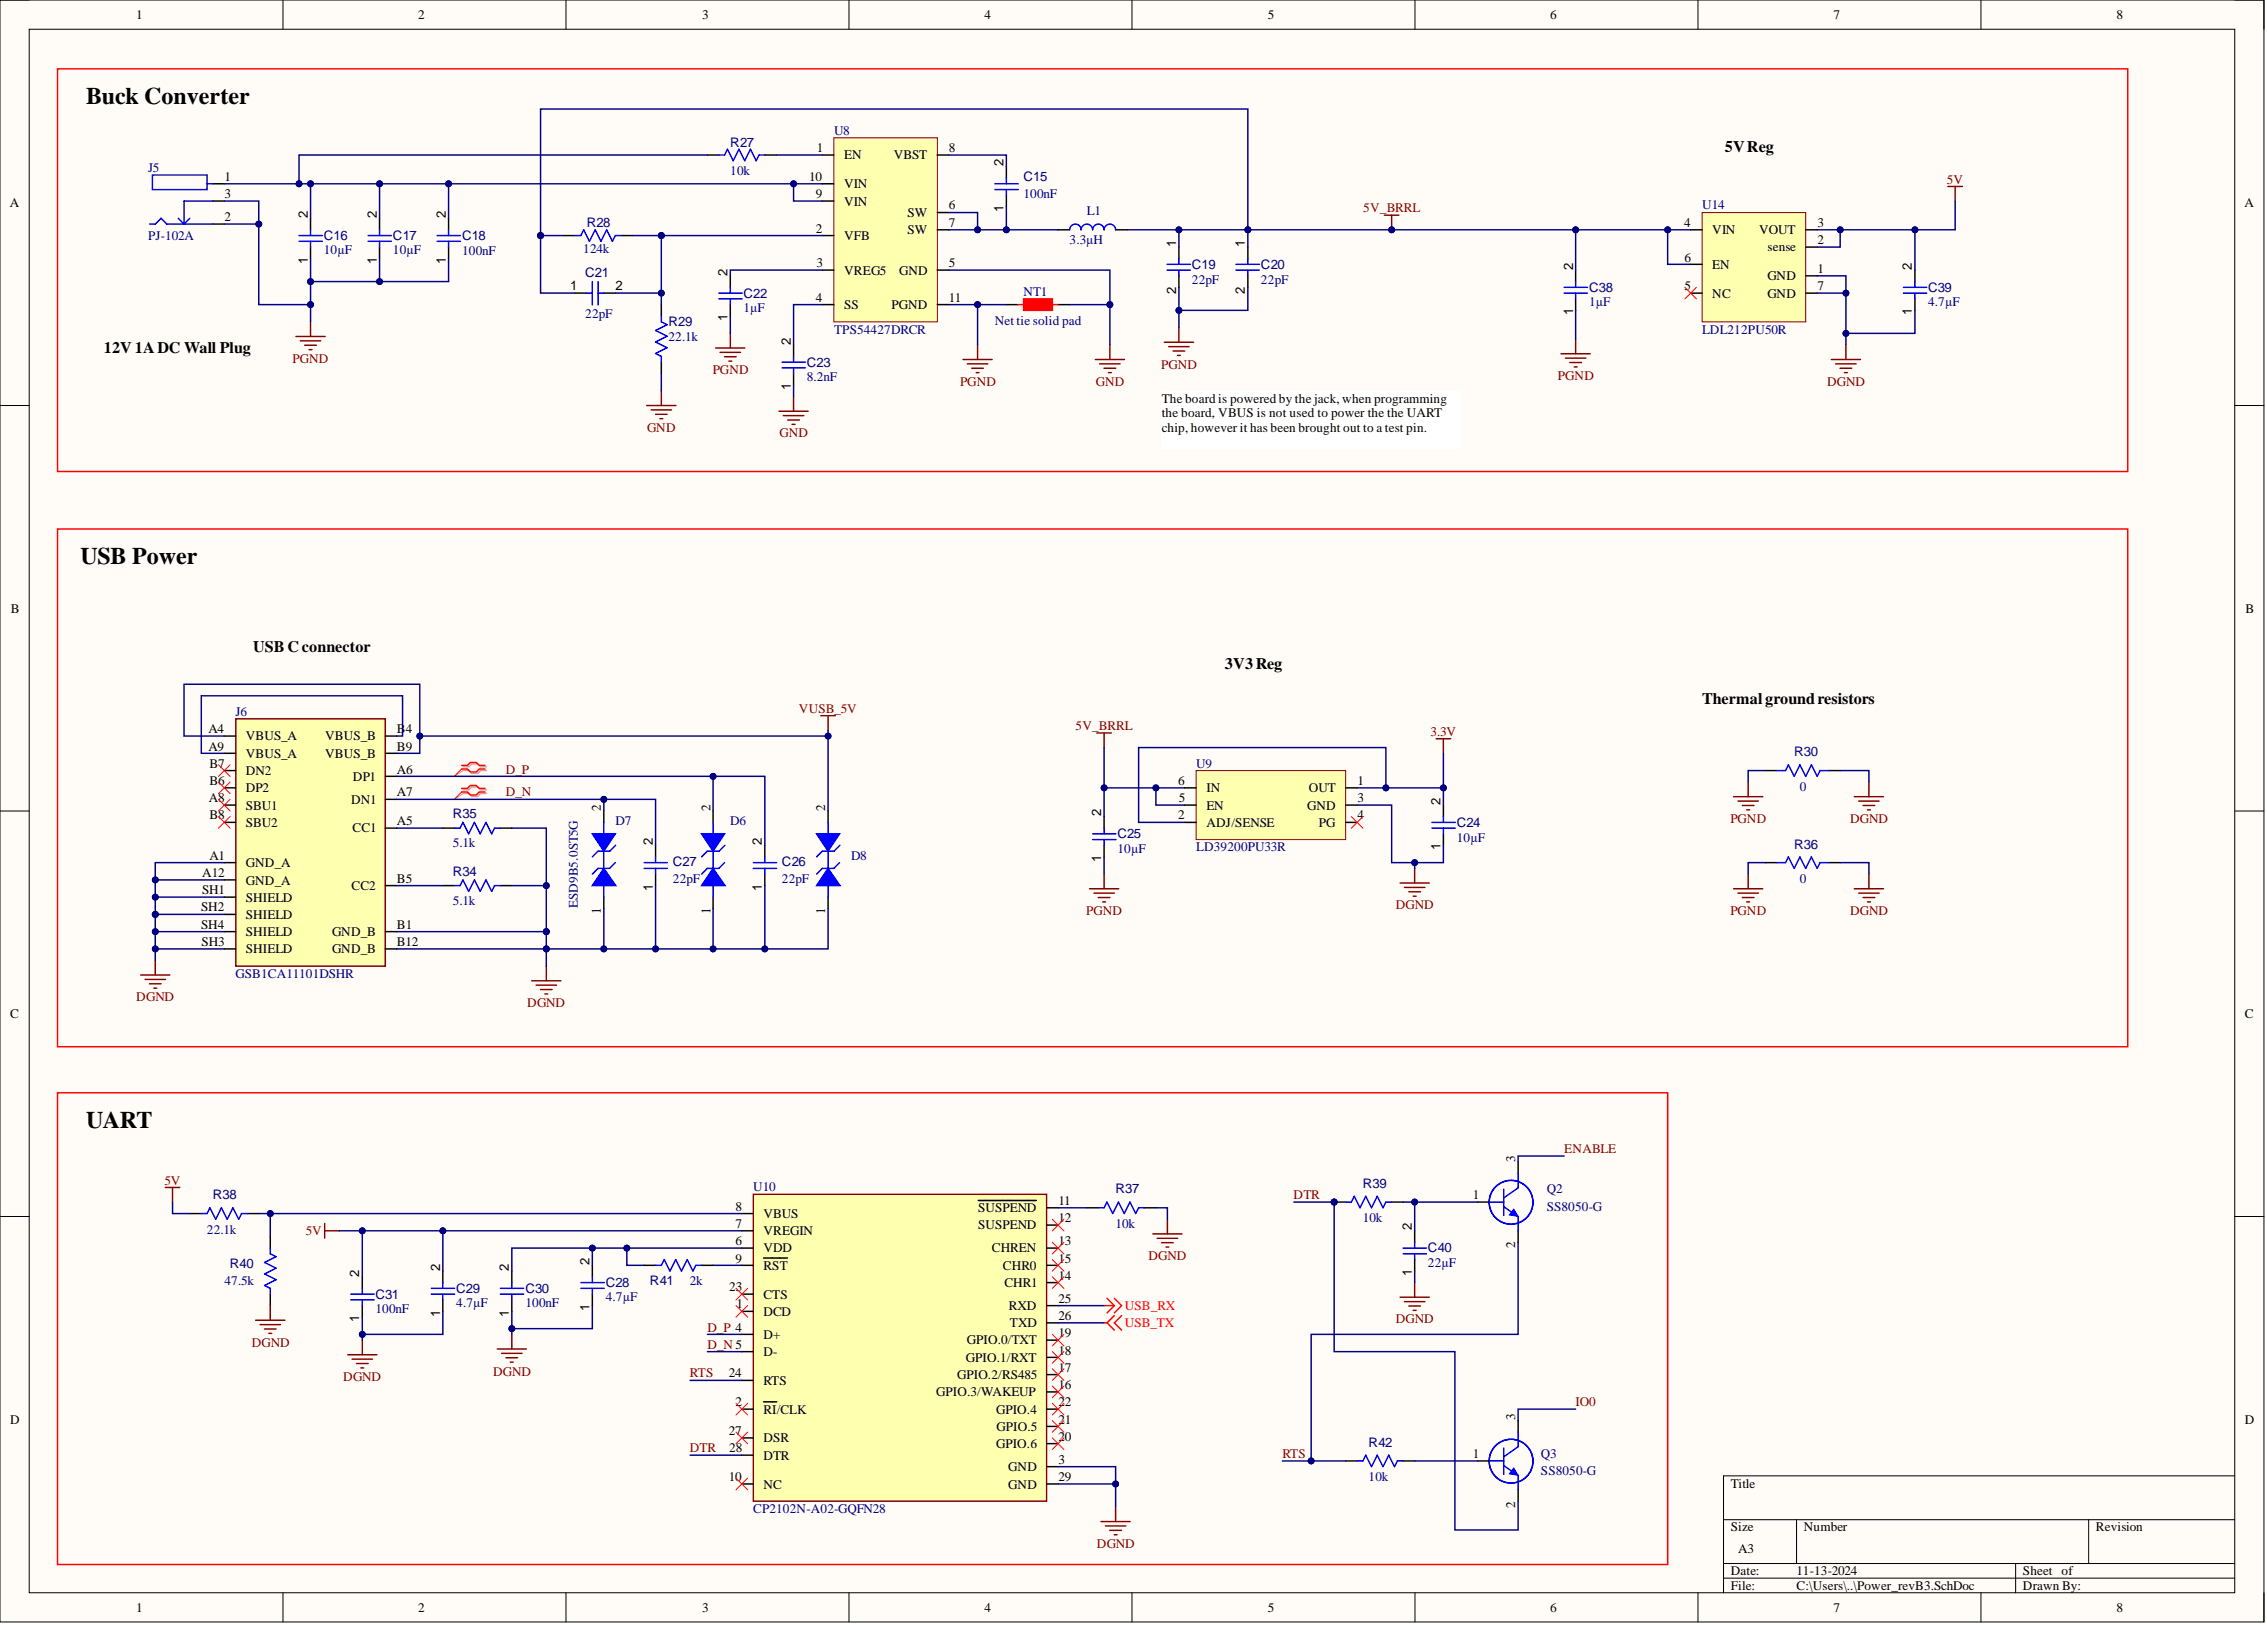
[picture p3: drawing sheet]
<svg xmlns="http://www.w3.org/2000/svg" width="393mm" height="282mm" viewBox="0 0 393 282" stroke-linecap="round" stroke-linejoin="round" font-family="sans-serif">
<defs><g id="words">
<g font-size="4.1">
<text x="15" y="18">Buck Converter</text>
<text x="13.9" y="97.8">USB Power</text>
<text x="15" y="195.7">UART</text>
</g>
<g font-size="2.8">
<text x="299.3" y="26.3">5VReg</text>
<text x="18" y="61.3">12V 1ADC Wall Plug</text>
<text x="43.9" y="113.1">USB C connector</text>
<text x="212.5" y="116.1">3V3Reg</text>
<text x="295.3" y="122.1">Thermalgroundresistors</text>
</g>
<g font-size="2.3">
<text x="23.7" y="3.3">1</text>
<text x="72.6" y="3.3">2</text>
<text x="121.8" y="3.3">3</text>
<text x="170.8" y="3.3">4</text>
<text x="220" y="3.3">5</text>
<text x="269" y="3.3">6</text>
<text x="318.1" y="3.3">7</text>
<text x="367.2" y="3.3">8</text>
<text x="141.8" y="26.4">1</text>
<text x="146.5" y="27.6">EN</text>
<text x="155.1" y="27.6">VBST</text>
<text x="164.6" y="26.4">8</text>
<text x="174.1" y="28.8" transform="rotate(-90 174.1 28.8)">2</text>
<text x="1.7" y="35.9">A</text>
<text x="38.9" y="31.4">1</text>
<text x="38.9" y="34.4">3</text>
<text x="140.4" y="31.4">10</text>
<text x="141.6" y="34.4">9</text>
<text x="146.5" y="35.7">VIN</text>
<text x="146.5" y="32.6">VIN</text>
<text x="389.4" y="35.9">A</text>
<text x="38.9" y="38.4">2</text>
<text x="53.4" y="37.9" transform="rotate(-90 53.4 37.9)">2</text>
<text x="65.4" y="37.9" transform="rotate(-90 65.4 37.9)">2</text>
<text x="77.4" y="37.9" transform="rotate(-90 77.4 37.9)">2</text>
<text x="141.6" y="40.4">2</text>
<text x="146.5" y="41.7">VFB</text>
<text x="157.5" y="37.6">SW</text>
<text x="157.5" y="40.6">SW</text>
<text x="164.6" y="36.3">6</text>
<text x="164.6" y="39.4">7</text>
<text x="174.1" y="36.8" transform="rotate(-90 174.1 36.8)">1</text>
<text x="292.2" y="39.4">4</text>
<text x="297.1" y="40.6">VIN</text>
<text x="305.2" y="40.6">VOUT</text>
<text x="315.4" y="39.4">3</text>
<text x="53.4" y="45.7" transform="rotate(-90 53.4 45.7)">1</text>
<text x="65.4" y="45.7" transform="rotate(-90 65.4 45.7)">1</text>
<text x="77.4" y="45.7" transform="rotate(-90 77.4 45.7)">1</text>
<text x="126.2" y="47.8" transform="rotate(-90 126.2 47.8)">2</text>
<text x="141.7" y="46.4">3</text>
<text x="146.5" y="47.7">VREG5</text>
<text x="156" y="47.7">GND</text>
<text x="164.6" y="46.4">5</text>
<text x="204.1" y="42.8" transform="rotate(-90 204.1 42.8)">1</text>
<text x="216" y="42.8" transform="rotate(-90 216 42.8)">1</text>
<text x="272.9" y="46.8" transform="rotate(-90 272.9 46.8)">2</text>
<text x="292.3" y="45.4">6</text>
<text x="297.1" y="46.6">EN</text>
<text x="306.7" y="43.6">sense</text>
<text x="315.4" y="42.3">2</text>
<text x="315.4" y="47.3">1</text>
<text x="331.7" y="46.8" transform="rotate(-90 331.7 46.8)">2</text>
<text x="98.9" y="50.4">1</text>
<text x="106.8" y="50.4">2</text>
<text x="141.6" y="52.3">4</text>
<text x="146.5" y="53.6">SS</text>
<text x="154.7" y="53.6">PGND</text>
<text x="164.6" y="52.3">11</text>
<text x="204.1" y="51" transform="rotate(-90 204.1 51)">2</text>
<text x="216" y="51" transform="rotate(-90 216 51)">2</text>
<text x="292.3" y="50.4">5</text>
<text x="297.1" y="51.6">NC</text>
<text x="306.7" y="48.6">GND</text>
<text x="306.7" y="51.6">GND</text>
<text x="315.4" y="50.4">7</text>
<text x="126.2" y="55.7" transform="rotate(-90 126.2 55.7)">1</text>
<text x="137.2" y="59.8" transform="rotate(-90 137.2 59.8)">2</text>
<text x="272.9" y="54.7" transform="rotate(-90 272.9 54.7)">1</text>
<text x="331.7" y="54.7" transform="rotate(-90 331.7 54.7)">1</text>
<text x="137.2" y="67.7" transform="rotate(-90 137.2 67.7)">1</text>
<text x="201.6" y="69.9">The board is powered by the jack, when programming</text>
<text x="201.6" y="72.4">t</text>
<text x="201.6" y="74.9">chip, however it has been brought out to a test pin.</text>
<text x="202.2" y="72.4">he board, VBUS is not used to power the the UART</text>
<text x="1.9" y="106.3">B</text>
<text x="389.6" y="106.3">B</text>
<text x="36.2" y="127.2">A4</text>
<text x="36.2" y="130.2">A9</text>
<text x="42.7" y="128.4">VBUS_A</text>
<text x="42.7" y="131.5">VBUS_A</text>
<text x="56.4" y="128.4">VBUS_B</text>
<text x="56.4" y="131.5">VBUS_B</text>
<text x="68.8" y="127.2">B4</text>
<text x="68.8" y="130.2">B9</text>
<text x="36.3" y="133.2">B7</text>
<text x="36.3" y="136.2">B6</text>
<text x="42.7" y="134.4">DN2</text>
<text x="42.7" y="137.5">DP2</text>
<text x="61.2" y="135.4">DP1</text>
<text x="68.8" y="134.2">A6</text>
<text x="204.4" y="136.2">6</text>
<text x="209.3" y="137.5">IN</text>
<text x="227.1" y="137.5">OUT</text>
<text x="235.5" y="136.2">1</text>
<text x="36.2" y="139.2">A8</text>
<text x="36.3" y="142.1">B8</text>
<text x="42.7" y="140.4">SBU1</text>
<text x="42.7" y="143.4">SBU2</text>
<text x="60.9" y="139.4">DN1</text>
<text x="68.8" y="143.1">A5</text>
<text x="68.8" y="138.1">A7</text>
<text x="104.2" y="140.6" transform="rotate(-90 104.2 140.6)">2</text>
<text x="123.3" y="140.6" transform="rotate(-90 123.3 140.6)">2</text>
<text x="143.2" y="140.6" transform="rotate(-90 143.2 140.6)">2</text>
<text x="191.1" y="141.6" transform="rotate(-90 191.1 141.6)">2</text>
<text x="204.4" y="142.1">2</text>
<text x="204.5" y="139.2">5</text>
<text x="209.3" y="143.4">ADJ/SENSE</text>
<text x="209.3" y="140.4">EN</text>
<text x="226.8" y="140.4">GND</text>
<text x="228.8" y="143.4">PG</text>
<text x="235.5" y="139.2">3</text>
<text x="235.5" y="142.1">4</text>
<text x="250" y="139.6" transform="rotate(-90 250 139.6)">2</text>
<text x="36.3" y="149.1">A1</text>
<text x="61.2" y="144.4">CC1</text>
<text x="113.3" y="146.6" transform="rotate(-90 113.3 146.6)">2</text>
<text x="132.2" y="146.6" transform="rotate(-90 132.2 146.6)">2</text>
<text x="191.1" y="149.5" transform="rotate(-90 191.1 149.5)">1</text>
<text x="250" y="147.5" transform="rotate(-90 250 147.5)">1</text>
<text x="35.1" y="152.2">A12</text>
<text x="35.1" y="155.1">SH1</text>
<text x="42.7" y="150.4">GND_A</text>
<text x="42.7" y="153.4">GND_A</text>
<text x="61" y="154.4">CC2</text>
<text x="68.8" y="153.1">B5</text>
<text x="113.3" y="154.5" transform="rotate(-90 113.3 154.5)">1</text>
<text x="132.2" y="154.5" transform="rotate(-90 132.2 154.5)">1</text>
<text x="34.9" y="158.1">SH2</text>
<text x="34.9" y="161.1">SH4</text>
<text x="42.7" y="156.4">SHIELD</text>
<text x="42.7" y="159.3">SHIELD</text>
<text x="68.8" y="161.1">B1</text>
<text x="104.2" y="158.5" transform="rotate(-90 104.2 158.5)">1</text>
<text x="123.3" y="158.5" transform="rotate(-90 123.3 158.5)">1</text>
<text x="143.2" y="158.5" transform="rotate(-90 143.2 158.5)">1</text>
<text x="35" y="164.1">SH3</text>
<text x="42.7" y="165.3">SHIELD</text>
<text x="42.7" y="162.4">SHIELD</text>
<text x="57.6" y="162.4">GND_B</text>
<text x="57.6" y="165.3">GND_B</text>
<text x="68.8" y="164.1">B12</text>
<text x="1.8" y="176.6">C</text>
<text x="389.5" y="176.6">C</text>
<text x="262.9" y="201.5" transform="rotate(-90 262.9 201.5)">3</text>
<text x="183.7" y="209">11</text>
<text x="255.5" y="208">1</text>
<text x="127.6" y="216">6</text>
<text x="127.6" y="210">8</text>
<text x="127.6" y="213">7</text>
<text x="132.5" y="211.3">VBUS</text>
<text x="132.5" y="214.3">VREGIN</text>
<text x="169.7" y="210.3">SUSPEND</text>
<text x="169.7" y="213.2">SUSPEND</text>
<text x="183.7" y="216">13</text>
<text x="183.7" y="212">12</text>
<text x="245" y="213.4" transform="rotate(-90 245 213.4)">2</text>
<text x="62.3" y="221.4" transform="rotate(-90 62.3 221.4)">2</text>
<text x="76.4" y="220.4" transform="rotate(-90 76.4 220.4)">2</text>
<text x="88.3" y="220.4" transform="rotate(-90 88.3 220.4)">2</text>
<text x="102.3" y="219.4" transform="rotate(-90 102.3 219.4)">2</text>
<text x="127.6" y="219">9</text>
<text x="132.5" y="217.2">VDD</text>
<text x="132.5" y="220.3">RST</text>
<text x="172.1" y="217.2">CHREN</text>
<text x="174" y="220.3">CHR0</text>
<text x="183.7" y="219">15</text>
<text x="183.7" y="222">14</text>
<text x="245" y="221.4" transform="rotate(-90 245 221.4)">1</text>
<text x="262.9" y="216.5" transform="rotate(-90 262.9 216.5)">2</text>
<text x="102.3" y="227.4" transform="rotate(-90 102.3 227.4)">1</text>
<text x="126.5" y="224">23</text>
<text x="127.8" y="226.9">1</text>
<text x="132.5" y="225.2">CTS</text>
<text x="174.3" y="223.2">CHR1</text>
<text x="175" y="227.3">RXD</text>
<text x="183.7" y="226">25</text>
<text x="62.3" y="229.3" transform="rotate(-90 62.3 229.3)">1</text>
<text x="76.4" y="228.4" transform="rotate(-90 76.4 228.4)">1</text>
<text x="88.3" y="228.4" transform="rotate(-90 88.3 228.4)">1</text>
<text x="132.5" y="232.3">D+</text>
<text x="132.5" y="228.2">DCD</text>
<text x="167.8" y="233.2">GPIO.0/TXT</text>
<text x="175.2" y="230.2">TXD</text>
<text x="183.7" y="231.9">19</text>
<text x="183.7" y="229">26</text>
<text x="126.5" y="238.9">24</text>
<text x="132.5" y="235.2">D-</text>
<text x="166.1" y="239.2">GPIO.2/RS485</text>
<text x="167.6" y="236.2">GPIO.1/RXT</text>
<text x="183.7" y="235">18</text>
<text x="183.7" y="237.9">17</text>
<text x="127.6" y="243.9">2</text>
<text x="132.5" y="245.2">RI/CLK</text>
<text x="132.5" y="240.2">RTS</text>
<text x="162.4" y="242.2">GPIO.3/WAKEUP</text>
<text x="172.8" y="245.2">GPIO.4</text>
<text x="183.7" y="241">16</text>
<text x="183.7" y="243.9">22</text>
<text x="1.8" y="247">D</text>
<text x="126.5" y="248.9">27</text>
<text x="126.5" y="251.9">28</text>
<text x="132.5" y="250.2">DSR</text>
<text x="172.8" y="251.2">GPIO.6</text>
<text x="172.9" y="248.2">GPIO.5</text>
<text x="183.7" y="247">21</text>
<text x="183.7" y="249.9">20</text>
<text x="262.9" y="246.4" transform="rotate(-90 262.9 246.4)">3</text>
<text x="389.5" y="247">D</text>
<text x="126.5" y="256.9">10</text>
<text x="132.5" y="253.2">DTR</text>
<text x="175" y="255.2">GND</text>
<text x="183.7" y="253.9">3</text>
<text x="183.7" y="256.9">29</text>
<text x="255.5" y="252.9">1</text>
<text x="132.5" y="258.2">NC</text>
<text x="175" y="258.2">GND</text>
<text x="262.9" y="261.5" transform="rotate(-90 262.9 261.5)">2</text>
<text x="300.3" y="258">Title</text>
<text x="300.3" y="265.6">Size</text>
<text x="301.6" y="269.4">A3</text>
<text x="313" y="265.6">Number</text>
<text x="363.7" y="265.6">Revision</text>
<text x="300.3" y="273.2">Date:</text>
<text x="300.3" y="275.8">File:</text>
<text x="311.7" y="273.2">11-13-2024</text>
<text x="311.7" y="275.8">C:\Users\..\Power_revB3.SchDoc</text>
<text x="351" y="273.2">Sheet of</text>
<text x="351" y="275.8">Drawn By:</text>
<text x="23.7" y="279.6">1</text>
<text x="72.6" y="279.6">2</text>
<text x="121.8" y="279.6">3</text>
<text x="170.8" y="279.6">4</text>
<text x="220" y="279.6">5</text>
<text x="269" y="279.6">6</text>
<text x="318.1" y="279.6">7</text>
<text x="367.2" y="279.6">8</text>
</g>
<g font-size="2.3" fill="#000080">
<text x="144.7" y="23.4">U8</text>
<text x="25.7" y="29.8">J5</text>
<text x="126.7" y="25.4">R27</text>
<text x="126.7" y="30.4">10k</text>
<text x="177.6" y="34.4">100nF</text>
<text x="177.6" y="31.4">C15</text>
<text x="25.7" y="41.7">PJ-102A</text>
<text x="56.2" y="41.6">C16</text>
<text x="68.2" y="41.6">C17</text>
<text x="80.2" y="41.7">C18</text>
<text x="101.8" y="39.4">R28</text>
<text x="188.6" y="37.3">L1</text>
<text x="295.3" y="36.3">U14</text>
<text x="56.2" y="44.1">10µF</text>
<text x="68.2" y="44.1">10µF</text>
<text x="80.2" y="44.2">100nF</text>
<text x="101.2" y="43.9">124k</text>
<text x="185.6" y="42.3">3.3µH</text>
<text x="206.8" y="46.6">C19</text>
<text x="218.8" y="46.6">C20</text>
<text x="101.5" y="48.1">C21</text>
<text x="129" y="51.6">C22</text>
<text x="177.6" y="51.4">NT1</text>
<text x="206.8" y="49.2">22pF</text>
<text x="218.8" y="49.2">22pF</text>
<text x="275.7" y="53.1">1µF</text>
<text x="275.7" y="50.6">C38</text>
<text x="334.5" y="53.1">4.7µF</text>
<text x="334.5" y="50.6">C39</text>
<text x="101.5" y="55.2">22pF</text>
<text x="116" y="59.1">22.1k</text>
<text x="116" y="56.6">R29</text>
<text x="129" y="54.2">1µF</text>
<text x="144.7" y="57.9">TPS54427DRCR</text>
<text x="172.6" y="56.4">Net tie solid pad</text>
<text x="295.3" y="57.9">LDL212PU50R</text>
<text x="140" y="63.6">C23</text>
<text x="140" y="66.2">8.2nF</text>
<text x="40.9" y="124.2">J6</text>
<text x="311.3" y="131.2">R30</text>
<text x="207.6" y="133.2">U9</text>
<text x="312.3" y="137.1">0</text>
<text x="78.6" y="141.9">R35</text>
<text x="106.8" y="143.1">D7</text>
<text x="126.7" y="143.1">D6</text>
<text x="252.8" y="143.5">C24</text>
<text x="78.6" y="146.9">5.1k</text>
<text x="147.7" y="149.1">D8</text>
<text x="193.9" y="147.9">10µF</text>
<text x="193.9" y="145.4">C25</text>
<text x="207.6" y="147.7">LD39200PU33R</text>
<text x="252.8" y="146">10µF</text>
<text x="311.3" y="147.2">R36</text>
<text x="78.6" y="151.9">R34</text>
<text x="116.7" y="153.1">22pF</text>
<text x="116.7" y="150.1">C27</text>
<text x="135.7" y="153.1">22pF</text>
<text x="135.7" y="150.1">C26</text>
<text x="312.3" y="153.1">0</text>
<text x="78.6" y="156.9">5.1k</text>
<text x="100.3" y="157.6" transform="rotate(-90 100.3 157.6)">ESD9B5.0ST5G</text>
<text x="40.9" y="169.7">GSB1CA11101DSHR</text>
<text x="36.9" y="208">R38</text>
<text x="130.7" y="206.7">U10</text>
<text x="193.5" y="207">R37</text>
<text x="236.5" y="206">R39</text>
<text x="268.4" y="207">Q2</text>
<text x="35.9" y="214">22.1k</text>
<text x="193.5" y="213">10k</text>
<text x="236.5" y="212">10k</text>
<text x="268.4" y="210">SS8050-G</text>
<text x="39.9" y="220">R40</text>
<text x="247.8" y="219.8">22µF</text>
<text x="247.8" y="217.2">C40</text>
<text x="38.9" y="223">47.5k</text>
<text x="65.1" y="227.8">100nF</text>
<text x="65.1" y="225.2">C31</text>
<text x="79.2" y="226.8">4.7µF</text>
<text x="79.2" y="224.2">C29</text>
<text x="91.2" y="226.8">100nF</text>
<text x="91.2" y="224.2">C30</text>
<text x="105.1" y="225.8">4.7µF</text>
<text x="105.1" y="223.3">C28</text>
<text x="112.8" y="223">R41</text>
<text x="119.7" y="223">2k</text>
<text x="237.5" y="250.9">R42</text>
<text x="237.5" y="256.9">10k</text>
<text x="267.4" y="252.9">Q3</text>
<text x="267.4" y="255.9">SS8050-G</text>
<text x="130.7" y="262.4">CP2102N-A02-GQFN28</text>
</g>
<g font-size="2.3" fill="#800000">
<text x="337.8" y="31.9">5V</text>
<text x="236.5" y="36.8">5V_BRRL</text>
<text x="50.8" y="62.9">PGND</text>
<text x="123.7" y="64.9">PGND</text>
<text x="201.5" y="64">PGND</text>
<text x="270.3" y="65.9">PGND</text>
<text x="166.6" y="66.9">PGND</text>
<text x="190.2" y="66.9">GND</text>
<text x="317" y="66.9">DGND</text>
<text x="112.3" y="74.9">GND</text>
<text x="135.2" y="75.9">GND</text>
<text x="138.6" y="123.6">VUSB_5V</text>
<text x="186.6" y="126.7">5V_BRRL</text>
<text x="248.2" y="127.7">3.3V</text>
<text x="87.8" y="134.2">D_P</text>
<text x="87.8" y="138.1">D_N</text>
<text x="300.2" y="142.8">PGND</text>
<text x="321" y="142.8">DGND</text>
<text x="188.5" y="158.8">PGND</text>
<text x="242.2" y="157.7">DGND</text>
<text x="300.2" y="158.8">PGND</text>
<text x="321" y="158.8">DGND</text>
<text x="23.7" y="173.7">DGND</text>
<text x="91.5" y="174.7">DGND</text>
<text x="271.4" y="200">ENABLE</text>
<text x="28.6" y="205.5">5V</text>
<text x="224.5" y="208">DTR</text>
<text x="53.1" y="214.3">5V</text>
<text x="199.3" y="218.6">DGND</text>
<text x="43.7" y="233.6">DGND</text>
<text x="122.7" y="231">D_P 4</text>
<text x="122.7" y="233.9">D_N 5</text>
<text x="242.2" y="229.6">DGND</text>
<text x="59.6" y="239.5">DGND</text>
<text x="85.6" y="238.6">DGND</text>
<text x="119.7" y="238.9">RTS</text>
<text x="273.4" y="243.9">IO0</text>
<text x="119.7" y="251.9">DTR</text>
<text x="222.5" y="252.9">RTS</text>
<text x="190.3" y="268.5">DGND</text>
</g>
<g font-size="2.3" fill="#f00">
<text x="195.1" y="227.3">USB_RX</text>
<text x="195.1" y="230.2">USB_TX</text>
</g>
</g></defs>
<path d="M0 0h392.8v281.3h-392.8z" fill-rule="evenodd" fill="#fffcf8"/>
<path d="M0 0h392.8v281.3h-392.8z" fill="none" stroke="#000" stroke-width=".17"/>
<path d="M5.1 5.1h382.6v271.2h-382.6z" fill-rule="evenodd" fill="#fffcf8"/>
<g fill="none" stroke="#000" stroke-width=".17">
<path d="M0 0h5.1M5.1 5.1h382.6v271.2h-382.6zM49.1 0v5.1M98.2 0v5.1M147.3 0v5.1M196.4 0v5.1M245.5 0v5.1M294.6 0v5.1M343.7 0v5.1M387.7 0h5.1v5.1M0 70.3h5.1M387.7 70.3h5.1"/>
<path d="M0 140.7h5.1M387.7 140.7h5.1M0 211h5.1M387.7 211h5.1M387.7 256h-88.7v20.3M49.1 276.3v5M98.2 276.3v5M147.3 276.3v5M196.4 276.3v5M245.5 276.3v5M294.6 276.3v5M299 263.6h88.7"/>
<path d="M299 271.2h88.7M299 273.7h88.7M311.7 263.6v7.6M343.7 276.3v5M349.7 271.2v5.1M362.4 263.6v7.6M392.8 276.3v5"/>
</g>
<path d="M207.5 133.7h26v11.9h-26z" fill-rule="evenodd" fill="#ffffb0"/>
<path d="M207.5 133.7h26v11.9h-26z" fill="none" stroke="#800000" stroke-width=".17"/>
<path d="M205.5 136.7h2M205.5 139.7h2M233.5 136.7h2M233.5 139.7h2M205.5 142.7h2M233.5 142.7h2" fill="none" stroke="#000" stroke-width=".25"/>
<path d="M249.2 128.1h2.5M250.4 128.1v2.6M189 154.2h5.1M189.8 154.9h3.5M190.6 155.7h2M191.3 156.4h.5M191.6 151.6v2.6M242.9 153.2h5.1M243.7 153.9h3.5M244.4 154.7h2.1M245.2 155.5h.5M245.5 150.6v2.6" fill="none" stroke="#800000" stroke-width=".25"/>
<path d="M234.5 141.6l2 2.1M236.5 141.6l-2 2.1" fill="none" stroke="#f00" stroke-width=".17"/>
<path d="M10 91.8h359.2v89.8h-359.2zM10 189.6h279.4v81.8h-279.4z" fill="none" stroke="#f00" stroke-width=".25"/>
<path d="M130.7 207.2h50.9v53.2h-50.9z" fill-rule="evenodd" fill="#ffffb0"/>
<g fill="none" stroke="#800000" stroke-width=".25">
<path d="M130.7 207.2h50.9v53.2h-50.9zM200 214h5.1M200.8 214.8h3.5M201.5 215.6h2.1M202.3 216.3h.5M202.6 211.5v2.5M44.4 229h5M45.1 229.8h3.6M45.9 230.5h2M46.6 231.3h.5M46.9 226.5v2.5M86.3 234h5"/>
<path d="M87 234.8h3.6M87.8 235.5h2M88.6 236.3h.5M88.8 231.5v2.5M191 263.9h5.1M191.8 264.7h3.5M192.6 265.5h2M193.3 266.2h.5M193.6 261.4v2.5"/>
</g>
<g fill="none" stroke="#000" stroke-width=".25">
<path d="M32.9 210.5h2M42.9 210.5h2M46.9 214.5v2M102.8 219.5v2M128.7 216.5h2M128.7 219.5h2M128.7 210.5h2M128.7 213.5h2M132.5 218.2h4.1M169.7 208.2h10.1M181.6 216.5h2M181.6 219.5h2"/>
<path d="M181.6 209.5h2M181.6 212.5h2M188.6 209.5h2M198.6 209.5h2M46.9 224.5v2M88.8 220.5v2M88.8 225.5v2M102.8 224.5v2M128.7 224.5h2M128.7 231.5h2M128.7 234.5h2M128.7 227.5h2"/>
<path d="M128.7 239.4h2M181.6 222.5h2M181.6 232.5h2M181.6 235.4h2M181.6 238.4h2M181.6 226.5h2M181.6 229.5h2M128.7 244.4h2M128.7 249.4h2M128.7 252.4h2M128.7 257.4h2M132.5 243.2h2.3"/>
<path d="M181.6 241.4h2M181.6 244.4h2M181.6 247.4h2M181.6 250.4h2M181.6 257.4h2M181.6 254.4h2"/>
</g>
<path d="M34.9 210.5h1l.5-1 1 2 1-2 1 2 1-2 1 2 .5-1h1M46.9 216.5v1l1 .5-2 1 2 1-2 1 2 1-2 1 1 .5v1M190.6 209.5h1l.5-1 1 2 1-2 1 2 1-2 1 2 .5-1h1M86.8 223.5h4.1M86.8 224.5h4.1M88.8 222.5v1M88.8 224.5v1M100.8 222.5h4M100.8 223.5h4M102.8 221.5v1M102.8 223.5v1" fill="none" stroke="#00f" stroke-width=".25"/>
<g fill="none" stroke="#f00" stroke-width=".17">
<path d="M182.6 211.5l2 2M182.6 215.5l2 2M182.6 218.5l2 2M184.6 211.5l-2 2M184.6 215.5l-2 2M184.6 218.5l-2 2M182.6 221.5l2 2M182.6 237.4l2 2.1M184.6 221.5l-2 2M184.6 237.4l-2 2.1M127.7 256.4l2 2M127.7 248.4l2 2"/>
<path d="M127.7 243.4l2 2M129.7 256.4l-2 2M129.7 248.4l-2 2M129.7 243.4l-2 2M182.6 243.4l2 2M182.6 240.4l2 2.1M182.6 249.4l2 2M182.6 246.4l2 2M184.6 243.4l-2 2M184.6 240.4l-2 2.1M184.6 249.4l-2 2M184.6 246.4l-2 2"/>
</g>
<path d="M10 11.9h359.2v69.9h-359.2z" fill="none" stroke="#f00" stroke-width=".25"/>
<path d="M144.7 23.9h17.9v31.9h-17.9z" fill-rule="evenodd" fill="#ffffb0"/>
<path d="M144.7 23.9h17.9v31.9h-17.9z" fill="none" stroke="#800000" stroke-width=".17"/>
<g fill="none" stroke="#000" stroke-width=".25">
<path d="M36.9 34.9h2M36.9 31.9h2M36.9 38.9h2M53.9 37.9v2M65.9 37.9v2M77.8 37.9v2M122.7 26.9h2M132.7 26.9h2M142.7 26.9h2M142.7 34.9h2M142.7 31.9h2M162.6 26.9h2"/>
<path d="M162.6 36.9h2M162.6 39.9h2M174.6 28.9v2M174.6 33.9v2M183.6 39.9h2M193.6 39.9h2M53.9 42.9v2M65.9 42.9v2M77.8 42.9v2M97.8 40.9h2M99.8 50.8h2M104.8 50.8h2"/>
<path d="M107.8 40.9h2M114.7 52.8v2M126.7 47.8v2M126.7 52.8v2M137.7 59.8v2M142.7 40.9h2M142.7 46.8h2M142.7 52.8h2M162.6 46.8h2M162.6 52.8h2M204.6 42.9v2M204.6 47.8v2"/>
<path d="M216.5 42.9v2M216.5 47.8v2M114.7 62.8v2M137.7 64.8v2"/>
</g>
<g fill="none" stroke="#00f" stroke-width=".25">
<path d="M25.9 38.9h1l1-1 1 1h8M26.4 30.4h9.5v2.5h-9.5zM30.9 37.9l1 1M32.9 37.9l-1 1M35.9 31.9h1M36.9 34.9h-5v4M53.9 39.9v1M65.9 39.9v1M77.8 39.9v1M124.7 26.9h1l.5-1 1 2 1-2 1 2 1-2 1 2 .5-1h1M172.6 31.9h4.1M172.6 32.9h4.1"/>
<path d="M174.6 30.9v1M174.6 32.9v1M185.6 39.9a.99 .99 0 0 1 1-1 .99 .99 0 0 1 1 1M187.6 39.9a.99 .99 0 0 1 1-1 .99 .99 0 0 1 1 1M189.6 39.9a.99 .99 0 0 1 1-1 .99 .99 0 0 1 1 1M191.6 39.9a.99 .99 0 0 1 1-1 .99 .99 0 0 1 1 1M51.9 40.9h4M51.9 41.9h4M53.9 41.9v1M63.9 40.9h4M63.9 41.9h4M65.9 41.9v1"/>
<path d="M75.8 40.9h4.1M75.8 41.9h4.1M77.8 41.9v1M99.8 40.9h1l.5-1 1 2 1-2 1 2 1-2 1 2 .5-1h1M101.8 50.8h1M102.8 48.8v4.1M103.8 48.8v4.1M103.8 50.8h1M114.7 54.8v1l1 .5-2 1 2 1-2 1 2 1-2 1 1 .5v1M124.7 50.8h4.1M124.7 51.8h4.1M126.7 49.8v1"/>
<path d="M126.7 51.8v1M202.5 46.9h4M202.5 45.9h4M204.6 44.9v1M204.6 46.9v.9M214.5 46.9h4M214.5 45.9h4M216.5 44.9v1M216.5 46.9v.9M135.7 62.8h4.1M135.7 63.8h4.1M137.7 61.8v1"/>
<path d="M137.7 63.8v1M260.9 209.3l2.6 1.8M260.9 206.3v4.5M263.5 206l-2.6 1.8"/>
</g>
<g fill="none" stroke="#800000" stroke-width=".25">
<path d="M51.3 58.4h5.1M52.1 59.1h3.6M52.9 59.9h2M53.9 55.8v2.6M126.7 57.8v2.6M169.6 59.8v2.6M192.6 59.8v2.6M202 59.4h5.1M204.6 56.8v2.6M53.6 60.6h.5M112.2 70.3h5.1M113 71.1h3.5"/>
<path d="M113.7 71.9h2.1M114.5 72.6h.5M114.7 67.8v2.5M124.2 60.4h5M124.9 61.1h3.6M125.7 61.9h2M126.5 62.6h.5M135.2 71.3h5M135.9 72.1h3.6M136.7 72.9h2M137.4 73.6h.5M137.7 68.8v2.5"/>
<path d="M167.1 62.4h5.1M167.8 63.1h3.6M168.6 63.9h2M169.4 64.6h.5M190 62.4h5.1M190.8 63.1h3.5M191.6 63.9h2M192.3 64.6h.5M202.8 60.1h3.5M203.5 60.9h2.1M204.3 61.6h.5M28.7 206h2.5"/>
<path d="M29.9 206v2.5"/>
</g>
<path d="M262.6 209.7l.8 1.3-1.5-.3z" fill="#00f"/>
<path d="M262.6 209.7l.8 1.3-1.5-.3z" fill="none" stroke="#00f" stroke-width=".17"/>
<g fill="none" stroke="#00f" stroke-width=".25">
<path d="M258.4 208.5h2.5M263.4 203.5v2.5M263.4 211v2.5M260.9 254.2l2.6 1.8M260.9 251.2v4.5M263.5 250.9l-2.6 1.8"/>
<circle cx="262.2" cy="208.5" r="3.8"/>
</g>
<path d="M256.4 208.5h2M263.4 201.5v2M263.4 213.5v2" fill="none" stroke="#000" stroke-width=".25"/>
<path d="M262.6 254.6l.8 1.3-1.5-.2z" fill="#00f"/>
<path d="M262.6 254.6l.8 1.3-1.5-.2z" fill="none" stroke="#00f" stroke-width=".17"/>
<g fill="none" stroke="#00f" stroke-width=".25">
<path d="M258.4 253.4h2.5M263.4 248.4v2.5M263.4 255.9v2.5"/>
<circle cx="262.2" cy="253.5" r="3.8"/>
</g>
<path d="M256.4 253.4h2M263.4 246.4v2M263.4 258.4v2" fill="none" stroke="#000" stroke-width=".25"/>
<circle cx="231.5" cy="208.5" r=".51" fill="#000080"/>
<circle cx="231.5" cy="208.5" r=".51" fill="none" stroke="#000080" stroke-width=".17"/>
<path d="M231.5 208.5h2" fill="none" stroke="#000" stroke-width=".25"/>
<circle cx="231.5" cy="208.5" r=".51" fill="#000080"/>
<circle cx="231.5" cy="208.5" r=".51" fill="none" stroke="#000080" stroke-width=".17"/>
<path d="M174.6 52.8h2M241.5 208.5h2M233.5 253.4h2M243.5 253.4h2" fill="none" stroke="#000" stroke-width=".25"/>
<path d="M233.5 208.5h1l.5-1 1 2 1-2 1 2 1-2 1 2 .5-1h1M235.5 253.4h1l.5-1 1 2 1-2 1 2 1-2 1 2 .5-1h1" fill="none" stroke="#00f" stroke-width=".25"/>
<path d="M176.6 52.8h1" fill="none" stroke="#f00" stroke-width=".25"/>
<path d="M177.6 51.8h5v2h-5z" fill-rule="evenodd" fill="#f00"/>
<path d="M177.6 51.8h5v2h-5zM182.6 52.8h1M191.6 226.5h1.7M191.6 229.5h.5M192.1 225.2l1.2 1.3M192.1 229.5l1.2 1.2M193.3 226.5l-1.2 1.2M193.3 225.2l1.3 1.3-1.3 1.2M193.3 228.2l-1.2 1.3M194.6 228.2l-1.3 1.3 1.3 1.2" fill="none" stroke="#f00" stroke-width=".25"/>
<path d="M183.6 52.8h2M306.3 133.7h2M317.3 133.7h2M306.3 149.6h2M317.3 149.6h2M62.9 221.5v2M62.9 226.5v2M76.8 220.5v2M76.8 225.5v2" fill="none" stroke="#000" stroke-width=".25"/>
<path d="M127.7 226.5l2 2M127.7 223.5l2 2M129.7 226.5l-2 2M129.7 223.5l-2 2M182.6 234.4l2 2.1M182.6 231.4l2 2.1M184.6 234.4l-2 2.1M184.6 231.4l-2 2.1" fill="none" stroke="#f00" stroke-width=".17"/>
<g fill="none" stroke="#800000" stroke-width=".25">
<path d="M300.8 138.2h5.1M301.6 139h3.5M302.3 139.7h2M303.3 135.7v2.5M321.7 138.2h5.1M322.5 139h3.5M323.3 139.7h2M324.3 135.7v2.5M300.8 154.2h5.1M301.6 154.9h3.5M302.3 155.7h2M303.1 156.4h.5"/>
<path d="M303.1 140.5h.5M303.3 151.6v2.6M321.7 154.2h5.1M322.5 154.9h3.5M323.3 155.7h2M324 156.4h.5M324 140.5h.5M324.3 151.6v2.6M56.3 212.2v2.6M56.3 213.5h2.6M60.3 235h5.1M61.1 235.8h3.5"/>
<path d="M61.8 236.5h2.1M62.6 237.3h.5M62.9 232.5v2.5"/>
</g>
<path d="M308.3 133.7h1.5l.5-1 1 2 1-2 1 2 1-2 1 2 .5-1h1.5M308.3 149.6h1.5l.5-1 1 2 1-2 1 2 1-2 1 2 .5-1h1.5M60.9 224.5h4M60.9 225.5h4M62.9 223.5v1M62.9 225.5v1M74.8 223.5h4.1M74.8 224.5h4.1M76.8 222.5v1M76.8 224.5v1" fill="none" stroke="#00f" stroke-width=".25"/>
<path d="M201.6 67.8h51.8v10h-51.8z" fill-rule="evenodd" fill="#fff"/>
<path d="M201.6 67.8h51.8v10h-51.8z" fill="none" stroke="#fff" stroke-width=".17"/>
<path d="M295.3 36.9h18v18.9h-18z" fill-rule="evenodd" fill="#ffffb0"/>
<path d="M295.3 36.9h18v18.9h-18z" fill="none" stroke="#800000" stroke-width=".17"/>
<g fill="none" stroke="#000" stroke-width=".25">
<path d="M293.3 39.9h2M313.3 39.9h2M273.4 46.9v1.9M273.4 51.8v2M293.3 45.9h2M293.3 50.8h2M313.3 50.8h2M313.3 42.9h2M313.3 47.8h2M332.3 46.9v1.9M332.3 51.8v2M250.4 139.7v1.9"/>
<path d="M191.6 141.6v2M191.6 146.6v2M250.4 144.6v2M245.5 213.5v2M245.5 218.5v2"/>
</g>
<g fill="none" stroke="#800000" stroke-width=".25">
<path d="M240.2 37.3h2.5M241.5 37.3v2.6M338 32.3h2.5M339.2 32.3v2.6M273.4 58.8v2.6M320.3 59.8v2.6M270.9 61.4h5M271.6 62.1h3.6M272.4 62.9h2M273.1 63.6h.5M317.7 62.4h5.1M318.5 63.1h3.6"/>
<path d="M319.3 63.9h2M320 64.6h.5M242.9 225h5.1M243.7 225.8h3.5M244.4 226.5h2.1M245.2 227.3h.5M245.5 222.5v2.5"/>
</g>
<path d="M292.3 49.8l2.1 2.1M294.4 49.8l-2.1 2.1" fill="none" stroke="#f00" stroke-width=".17"/>
<g fill="none" stroke="#00f" stroke-width=".25">
<path d="M271.4 49.8h4M271.4 50.8h4M273.4 48.8v1M273.4 50.8v1M330.3 49.8h4M330.3 50.8h4M332.3 48.8v1M332.3 50.8v1M189.6 144.6h4M189.6 145.6h4M191.6 143.6v1M191.6 145.6v1"/>
<path d="M248.4 142.7h4.1M248.4 143.6h4.1M250.4 141.6v1.1M250.4 143.6v1M243.5 216.5h4M243.5 217.5h4M245.5 215.5v1M245.5 217.5v1"/>
</g>
<circle cx="241.5" cy="39.9" r=".51" fill="#000080"/>
<circle cx="241.5" cy="39.9" r=".51" fill="none" stroke="#000080" stroke-width=".17"/>
<path d="M190.3 127.1h2.5M191.6 127.1v2.6" fill="none" stroke="#800000" stroke-width=".25"/>
<path d="M40.9 124.7h26v42.9h-26z" fill-rule="evenodd" fill="#ffffb0"/>
<path d="M40.9 124.7h26v42.9h-26zM142.4 124.1h2.5M143.7 124.1v2.6" fill="none" stroke="#800000" stroke-width=".25"/>
<g fill="none" stroke="#000" stroke-width=".25">
<path d="M38.9 127.7h2M38.9 130.7h2M38.9 139.7h2M38.9 133.7h2M38.9 136.7h2M66.9 127.7h1.9M66.9 130.7h1.9M66.9 134.7h1.9M66.9 138.7h1.9M38.9 149.6h2M38.9 152.6h2M38.9 155.6h2"/>
<path d="M38.9 158.6h2M38.9 142.6h2M66.9 143.6h1.9M66.9 153.6h1.9M143.7 140.6v2M143.7 155.6v2M38.9 164.6h2M38.9 161.6h2M66.9 164.6h1.9M66.9 161.6h1.9"/>
</g>
<path d="M143.7 150.6l2.1 3h-4.1z" fill="#00f"/>
<path d="M143.7 150.6l2.1 3h-4.1z" fill="none" stroke="#00f" stroke-width=".25"/>
<path d="M141.7 144.6h4l-2 3z" fill="#00f"/>
<path d="M78.8 153.6h1l.5-1 1 2 1-2 1 2 1-2 1 2 .5-1h1M78.8 143.6h1l.5-1 1 2 1-2 1 2 1-2 1 2 .5-1h1M141.7 144.6h4l-2 3zM143.7 142.6v2M143.7 147.6v3M143.7 153.6v2M145.7 149.6l-1 1h-2l-1 1M145.7 146.6l-1 1h-2l-1 1" fill="none" stroke="#00f" stroke-width=".25"/>
<path d="M24.4 169.1h5.1M25.2 169.9h3.5M25.9 170.6h2.1M26.7 171.4h.5M26.9 166.6v2.5M92.3 170.1h5M93 170.9h3.6M93.8 171.6h2M94.5 172.4h.5M94.8 167.6v2.5" fill="none" stroke="#800000" stroke-width=".25"/>
<path d="M76.8 153.6h2M76.8 143.6h2M86.8 153.6h2M86.8 143.6h2M104.8 140.6v2M104.8 155.6v2" fill="none" stroke="#000" stroke-width=".25"/>
<path d="M37.9 132.6l2 2.1M37.9 135.6l2 2.1M37.9 138.6l2 2.1M39.9 132.6l-2 2.1M39.9 135.6l-2 2.1M39.9 138.6l-2 2.1M37.9 141.6l2 2.1M39.9 141.6l-2 2.1" fill="none" stroke="#f00" stroke-width=".17"/>
<path d="M104.8 150.6l2 3h-4z" fill="#00f"/>
<path d="M104.8 150.6l2 3h-4z" fill="none" stroke="#00f" stroke-width=".25"/>
<path d="M102.8 144.6h4l-2 3z" fill="#00f"/>
<path d="M102.8 144.6h4l-2 3zM104.8 142.6v2M104.8 147.6v3M104.8 153.6v2M106.8 149.6l-1 1h-2l-1 1M106.8 146.6l-1 1h-2l-1 1" fill="none" stroke="#00f" stroke-width=".25"/>
<path d="M123.7 140.6v2M123.7 155.6v2" fill="none" stroke="#000" stroke-width=".25"/>
<path d="M123.7 150.6l2.1 3h-4.1z" fill="#00f"/>
<path d="M123.7 150.6l2.1 3h-4.1z" fill="none" stroke="#00f" stroke-width=".25"/>
<path d="M121.7 144.6h4l-2 3z" fill="#00f"/>
<g fill="none" stroke="#00f" stroke-width=".25">
<path d="M111.8 150.6h4M111.8 149.6h4M113.7 148.6v1M113.7 150.6v1M121.7 144.6h4l-2 3zM123.7 142.6v2M123.7 147.6v3M123.7 153.6v2M125.7 149.6l-1 1h-2l-1 1M125.8 146.6l-1 1h-2.1l-1 1M130.7 150.6h4.1M130.7 149.6h4.1"/>
<path d="M132.7 148.6v1M132.7 150.6v1"/>
</g>
<path d="M113.7 146.6v2M113.7 151.6v2M132.7 146.6v2M132.7 151.6v2" fill="none" stroke="#000" stroke-width=".25"/>
<path d="M80.3 133h1.1l.5-.5h1l.5 .5h1M80.3 133.6h1.1l.5 .6h1l.5-.6h1M80.3 137h1.1l.5-.5h1l.5 .5h1M80.3 137.6h1.1l.5 .5h1l.5-.5h1" fill="none" stroke="#d0a19e" stroke-width=".25"/>
<path d="M80.3 133.6l-1.5 1.1M80.3 137.6l-1.5 1.1" fill="none" stroke="#d0a19e" stroke-width=".17"/>
<path d="M80.1 132.8h1l.5-.5h1l.5 .5h1M80.1 133.4h1l.5 .5h1l.5-.5h1M80.1 136.8h1l.5-.6h1l.5 .6h1M80.1 137.4h1l.5 .5h1l.5-.5h1" fill="none" stroke="#f00" stroke-width=".25"/>
<path d="M80.1 133.4l-1.3 1.3M80.1 137.4l-1.3 1.3" fill="none" stroke="#f00" stroke-width=".17"/>
<path d="M200.6 136.7v3h4.9M191.6 148.6v3" fill="none" stroke="#000080" stroke-width=".25"/>
<circle cx="200.6" cy="136.7" r=".51" fill="#000080"/>
<circle cx="200.6" cy="136.7" r=".51" fill="none" stroke="#000080" stroke-width=".17"/>
<path d="M240.5 136.7v-7h-42.9v13h7.9" fill="none" stroke="#000080" stroke-width=".25"/>
<circle cx="240.5" cy="136.7" r=".51" fill="#000080"/>
<circle cx="240.5" cy="136.7" r=".51" fill="none" stroke="#000080" stroke-width=".17"/>
<path d="M102.8 226.5v4h-14" fill="none" stroke="#000080" stroke-width=".25"/>
<circle cx="88.8" cy="230.5" r=".51" fill="#000080"/>
<circle cx="88.8" cy="230.5" r=".51" fill="none" stroke="#000080" stroke-width=".17"/>
<path d="M29.9 208.5v2h3M123.7 219.5h5M183.6 209.5h5M200.6 209.5h2v2M119.7 239.4h9M122.7 231.5h6M122.7 234.5h6M183.6 226.5h8M119.7 252.4h9M183.6 257.4h10v4" fill="none" stroke="#000080" stroke-width=".25"/>
<circle cx="193.6" cy="257.4" r=".51" fill="#000080"/>
<circle cx="193.6" cy="257.4" r=".51" fill="none" stroke="#000080" stroke-width=".17"/>
<path d="M183.6 254.4h10v3" fill="none" stroke="#000080" stroke-width=".25"/>
<circle cx="193.6" cy="257.4" r=".51" fill="#000080"/>
<circle cx="193.6" cy="257.4" r=".51" fill="none" stroke="#000080" stroke-width=".17"/>
<path d="M102.8 216.5v3" fill="none" stroke="#000080" stroke-width=".25"/>
<circle cx="102.8" cy="216.5" r=".51" fill="#000080"/>
<circle cx="102.8" cy="216.5" r=".51" fill="none" stroke="#000080" stroke-width=".17"/>
<path d="M108.8 216.5v3h3" fill="none" stroke="#000080" stroke-width=".25"/>
<circle cx="108.8" cy="216.5" r=".51" fill="#000080"/>
<circle cx="108.8" cy="216.5" r=".51" fill="none" stroke="#000080" stroke-width=".17"/>
<path d="M128.7 216.5h-39.9v4" fill="none" stroke="#000080" stroke-width=".25"/>
<circle cx="102.8" cy="216.5" r=".51" fill="#000080"/>
<circle cx="102.8" cy="216.5" r=".51" fill="none" stroke="#000080" stroke-width=".17"/>
<circle cx="108.8" cy="216.5" r=".51" fill="#000080"/>
<circle cx="108.8" cy="216.5" r=".51" fill="none" stroke="#000080" stroke-width=".17"/>
<path d="M88.8 227.5v4" fill="none" stroke="#000080" stroke-width=".25"/>
<circle cx="88.8" cy="230.5" r=".51" fill="#000080"/>
<circle cx="88.8" cy="230.5" r=".51" fill="none" stroke="#000080" stroke-width=".17"/>
<path d="M245.5 149.6v1" fill="none" stroke="#000080" stroke-width=".25"/>
<circle cx="245.5" cy="149.6" r=".51" fill="#000080"/>
<circle cx="245.5" cy="149.6" r=".51" fill="none" stroke="#000080" stroke-width=".17"/>
<path d="M250.4 136.7v3" fill="none" stroke="#000080" stroke-width=".25"/>
<circle cx="250.4" cy="136.7" r=".51" fill="#000080"/>
<circle cx="250.4" cy="136.7" r=".51" fill="none" stroke="#000080" stroke-width=".17"/>
<path d="M191.6 136.7v4.9" fill="none" stroke="#000080" stroke-width=".25"/>
<circle cx="191.6" cy="136.7" r=".51" fill="#000080"/>
<circle cx="191.6" cy="136.7" r=".51" fill="none" stroke="#000080" stroke-width=".17"/>
<path d="M53.9 31.9v6" fill="none" stroke="#000080" stroke-width=".25"/>
<circle cx="53.9" cy="31.9" r=".51" fill="#000080"/>
<circle cx="53.9" cy="31.9" r=".51" fill="none" stroke="#000080" stroke-width=".17"/>
<path d="M65.9 31.9v6" fill="none" stroke="#000080" stroke-width=".25"/>
<circle cx="65.9" cy="31.9" r=".51" fill="#000080"/>
<circle cx="65.9" cy="31.9" r=".51" fill="none" stroke="#000080" stroke-width=".17"/>
<path d="M77.8 31.9v6" fill="none" stroke="#000080" stroke-width=".25"/>
<circle cx="77.8" cy="31.9" r=".51" fill="#000080"/>
<circle cx="77.8" cy="31.9" r=".51" fill="none" stroke="#000080" stroke-width=".17"/>
<path d="M134.7 26.9h8M65.9 44.9v3.9h-12" fill="none" stroke="#000080" stroke-width=".25"/>
<circle cx="65.9" cy="48.8" r=".51" fill="#000080"/>
<circle cx="65.9" cy="48.8" r=".51" fill="none" stroke="#000080" stroke-width=".17"/>
<circle cx="53.9" cy="48.8" r=".51" fill="#000080"/>
<circle cx="53.9" cy="48.8" r=".51" fill="none" stroke="#000080" stroke-width=".17"/>
<path d="M77.8 44.9v3.9h-11.9" fill="none" stroke="#000080" stroke-width=".25"/>
<circle cx="65.9" cy="48.8" r=".51" fill="#000080"/>
<circle cx="65.9" cy="48.8" r=".51" fill="none" stroke="#000080" stroke-width=".17"/>
<path d="M137.7 31.9v3h5M126.7 54.8v3" fill="none" stroke="#000080" stroke-width=".25"/>
<circle cx="137.7" cy="31.9" r=".51" fill="#000080"/>
<circle cx="137.7" cy="31.9" r=".51" fill="none" stroke="#000080" stroke-width=".17"/>
<path d="M164.6 36.9h5v3" fill="none" stroke="#000080" stroke-width=".25"/>
<circle cx="169.6" cy="39.9" r=".51" fill="#000080"/>
<circle cx="169.6" cy="39.9" r=".51" fill="none" stroke="#000080" stroke-width=".17"/>
<path d="M195.6 39.9h9v3" fill="none" stroke="#000080" stroke-width=".25"/>
<circle cx="204.5" cy="39.9" r=".51" fill="#000080"/>
<circle cx="204.5" cy="39.9" r=".51" fill="none" stroke="#000080" stroke-width=".17"/>
<path d="M204.6 39.9h11.9v3" fill="none" stroke="#000080" stroke-width=".25"/>
<circle cx="204.5" cy="39.9" r=".51" fill="#000080"/>
<circle cx="204.5" cy="39.9" r=".51" fill="none" stroke="#000080" stroke-width=".17"/>
<circle cx="216.5" cy="39.9" r=".51" fill="#000080"/>
<circle cx="216.5" cy="39.9" r=".51" fill="none" stroke="#000080" stroke-width=".17"/>
<path d="M204.6 49.8v7" fill="none" stroke="#000080" stroke-width=".25"/>
<circle cx="204.5" cy="53.8" r=".51" fill="#000080"/>
<circle cx="204.5" cy="53.8" r=".51" fill="none" stroke="#000080" stroke-width=".17"/>
<path d="M216.5 49.8v4h-11.9" fill="none" stroke="#000080" stroke-width=".25"/>
<circle cx="204.5" cy="53.8" r=".51" fill="#000080"/>
<circle cx="204.5" cy="53.8" r=".51" fill="none" stroke="#000080" stroke-width=".17"/>
<path d="M164.6 26.9h10v2M174.6 35.9v4" fill="none" stroke="#000080" stroke-width=".25"/>
<circle cx="174.6" cy="39.9" r=".51" fill="#000080"/>
<circle cx="174.6" cy="39.9" r=".51" fill="none" stroke="#000080" stroke-width=".17"/>
<path d="M164.6 39.9h19" fill="none" stroke="#000080" stroke-width=".25"/>
<circle cx="169.6" cy="39.9" r=".51" fill="#000080"/>
<circle cx="169.6" cy="39.9" r=".51" fill="none" stroke="#000080" stroke-width=".17"/>
<circle cx="174.6" cy="39.9" r=".51" fill="#000080"/>
<circle cx="174.6" cy="39.9" r=".51" fill="none" stroke="#000080" stroke-width=".17"/>
<path d="M114.7 40.9h28" fill="none" stroke="#000080" stroke-width=".25"/>
<circle cx="114.7" cy="40.9" r=".51" fill="#000080"/>
<circle cx="114.7" cy="40.9" r=".51" fill="none" stroke="#000080" stroke-width=".17"/>
<path d="M109.8 40.9h4.9" fill="none" stroke="#000080" stroke-width=".25"/>
<circle cx="114.7" cy="40.9" r=".51" fill="#000080"/>
<circle cx="114.7" cy="40.9" r=".51" fill="none" stroke="#000080" stroke-width=".17"/>
<path d="M114.7 40.9v9.9" fill="none" stroke="#000080" stroke-width=".25"/>
<circle cx="114.7" cy="50.8" r=".51" fill="#000080"/>
<circle cx="114.7" cy="50.8" r=".51" fill="none" stroke="#000080" stroke-width=".17"/>
<circle cx="114.7" cy="40.9" r=".51" fill="#000080"/>
<circle cx="114.7" cy="40.9" r=".51" fill="none" stroke="#000080" stroke-width=".17"/>
<path d="M106.8 50.8h7.9v2" fill="none" stroke="#000080" stroke-width=".25"/>
<circle cx="114.7" cy="50.8" r=".51" fill="#000080"/>
<circle cx="114.7" cy="50.8" r=".51" fill="none" stroke="#000080" stroke-width=".17"/>
<path d="M93.8 40.9v9.9h6" fill="none" stroke="#000080" stroke-width=".25"/>
<circle cx="93.8" cy="40.9" r=".51" fill="#000080"/>
<circle cx="93.8" cy="40.9" r=".51" fill="none" stroke="#000080" stroke-width=".17"/>
<path d="M93.8 40.9h4" fill="none" stroke="#000080" stroke-width=".25"/>
<circle cx="93.8" cy="40.9" r=".51" fill="#000080"/>
<circle cx="93.8" cy="40.9" r=".51" fill="none" stroke="#000080" stroke-width=".17"/>
<path d="M216.5 39.9v-21h-122.7v22" fill="none" stroke="#000080" stroke-width=".25"/>
<circle cx="93.8" cy="40.9" r=".51" fill="#000080"/>
<circle cx="93.8" cy="40.9" r=".51" fill="none" stroke="#000080" stroke-width=".17"/>
<circle cx="216.5" cy="39.9" r=".51" fill="#000080"/>
<circle cx="216.5" cy="39.9" r=".51" fill="none" stroke="#000080" stroke-width=".17"/>
<path d="M53.9 44.9v10.9M142.7 52.8h-5v7M114.7 64.8v3M137.7 66.8v2" fill="none" stroke="#000080" stroke-width=".25"/>
<circle cx="53.9" cy="48.8" r=".51" fill="#000080"/>
<circle cx="53.9" cy="48.8" r=".51" fill="none" stroke="#000080" stroke-width=".17"/>
<circle cx="53.9" cy="52.8" r=".51" fill="#000080"/>
<circle cx="53.9" cy="52.8" r=".51" fill="none" stroke="#000080" stroke-width=".17"/>
<path d="M38.9 38.9h6v13.9h9" fill="none" stroke="#000080" stroke-width=".25"/>
<circle cx="44.9" cy="38.9" r=".51" fill="#000080"/>
<circle cx="44.9" cy="38.9" r=".51" fill="none" stroke="#000080" stroke-width=".17"/>
<circle cx="53.9" cy="52.8" r=".51" fill="#000080"/>
<circle cx="53.9" cy="52.8" r=".51" fill="none" stroke="#000080" stroke-width=".17"/>
<path d="M164.6 46.9h28v12.9" fill="none" stroke="#000080" stroke-width=".25"/>
<circle cx="192.6" cy="52.8" r=".51" fill="#000080"/>
<circle cx="192.6" cy="52.8" r=".51" fill="none" stroke="#000080" stroke-width=".17"/>
<path d="M38.9 31.9h103.8" fill="none" stroke="#000080" stroke-width=".25"/>
<circle cx="51.9" cy="31.9" r=".51" fill="#000080"/>
<circle cx="51.9" cy="31.9" r=".51" fill="none" stroke="#000080" stroke-width=".17"/>
<circle cx="53.9" cy="31.9" r=".51" fill="#000080"/>
<circle cx="53.9" cy="31.9" r=".51" fill="none" stroke="#000080" stroke-width=".17"/>
<circle cx="65.9" cy="31.9" r=".51" fill="#000080"/>
<circle cx="65.9" cy="31.9" r=".51" fill="none" stroke="#000080" stroke-width=".17"/>
<circle cx="77.8" cy="31.9" r=".51" fill="#000080"/>
<circle cx="77.8" cy="31.9" r=".51" fill="none" stroke="#000080" stroke-width=".17"/>
<circle cx="137.7" cy="31.9" r=".51" fill="#000080"/>
<circle cx="137.7" cy="31.9" r=".51" fill="none" stroke="#000080" stroke-width=".17"/>
<path d="M38.9 34.9h6v4M142.7 46.8h-16v1" fill="none" stroke="#000080" stroke-width=".25"/>
<circle cx="44.9" cy="38.9" r=".51" fill="#000080"/>
<circle cx="44.9" cy="38.9" r=".51" fill="none" stroke="#000080" stroke-width=".17"/>
<path d="M122.7 26.9h-70.8v5" fill="none" stroke="#000080" stroke-width=".25"/>
<circle cx="51.9" cy="31.9" r=".51" fill="#000080"/>
<circle cx="51.9" cy="31.9" r=".51" fill="none" stroke="#000080" stroke-width=".17"/>
<path d="M243.5 208.5h12.9" fill="none" stroke="#000080" stroke-width=".25"/>
<circle cx="245.5" cy="208.5" r=".51" fill="#000080"/>
<circle cx="245.5" cy="208.5" r=".51" fill="none" stroke="#000080" stroke-width=".17"/>
<path d="M224.5 208.5h7M271.4 200.5h-8v1M245.5 253.4h10.9M273.4 244.4h-10v2" fill="none" stroke="#000080" stroke-width=".25"/>
<circle cx="231.5" cy="208.5" r=".51" fill="#000080"/>
<circle cx="231.5" cy="208.5" r=".51" fill="none" stroke="#000080" stroke-width=".17"/>
<path d="M231.5 208.5v26h20.9v30.9h11v-5" fill="none" stroke="#000080" stroke-width=".25"/>
<circle cx="231.5" cy="208.5" r=".51" fill="#000080"/>
<circle cx="231.5" cy="208.5" r=".51" fill="none" stroke="#000080" stroke-width=".17"/>
<path d="M169.6 52.8v7" fill="none" stroke="#000080" stroke-width=".25"/>
<circle cx="169.6" cy="52.8" r=".51" fill="#000080"/>
<circle cx="169.6" cy="52.8" r=".51" fill="none" stroke="#000080" stroke-width=".17"/>
<path d="M164.6 52.8h10" fill="none" stroke="#000080" stroke-width=".25"/>
<circle cx="169.6" cy="52.8" r=".51" fill="#000080"/>
<circle cx="169.6" cy="52.8" r=".51" fill="none" stroke="#000080" stroke-width=".17"/>
<path d="M185.6 52.8h7" fill="none" stroke="#000080" stroke-width=".25"/>
<circle cx="192.6" cy="52.8" r=".51" fill="#000080"/>
<circle cx="192.6" cy="52.8" r=".51" fill="none" stroke="#000080" stroke-width=".17"/>
<path d="M58.9 213.5h69.8" fill="none" stroke="#000080" stroke-width=".25"/>
<circle cx="62.9" cy="213.5" r=".51" fill="#000080"/>
<circle cx="62.9" cy="213.5" r=".51" fill="none" stroke="#000080" stroke-width=".17"/>
<circle cx="76.8" cy="213.5" r=".51" fill="#000080"/>
<circle cx="76.8" cy="213.5" r=".51" fill="none" stroke="#000080" stroke-width=".17"/>
<path d="M306.3 133.7h-3v2M319.3 133.7h5v2M306.3 149.6h-3v2M319.3 149.6h5v2M76.8 227.5v4h-13.9" fill="none" stroke="#000080" stroke-width=".25"/>
<circle cx="62.9" cy="231.5" r=".51" fill="#000080"/>
<circle cx="62.9" cy="231.5" r=".51" fill="none" stroke="#000080" stroke-width=".17"/>
<path d="M62.9 228.5v4" fill="none" stroke="#000080" stroke-width=".25"/>
<circle cx="62.9" cy="231.5" r=".51" fill="#000080"/>
<circle cx="62.9" cy="231.5" r=".51" fill="none" stroke="#000080" stroke-width=".17"/>
<path d="M62.9 213.5v8" fill="none" stroke="#000080" stroke-width=".25"/>
<circle cx="62.9" cy="213.5" r=".51" fill="#000080"/>
<circle cx="62.9" cy="213.5" r=".51" fill="none" stroke="#000080" stroke-width=".17"/>
<path d="M76.8 213.5v7" fill="none" stroke="#000080" stroke-width=".25"/>
<circle cx="76.8" cy="213.5" r=".51" fill="#000080"/>
<circle cx="76.8" cy="213.5" r=".51" fill="none" stroke="#000080" stroke-width=".17"/>
<path d="M46.9 210.5v4" fill="none" stroke="#000080" stroke-width=".25"/>
<circle cx="46.9" cy="210.5" r=".51" fill="#000080"/>
<circle cx="46.9" cy="210.5" r=".51" fill="none" stroke="#000080" stroke-width=".17"/>
<path d="M44.9 210.5h83.8" fill="none" stroke="#000080" stroke-width=".25"/>
<circle cx="46.9" cy="210.5" r=".51" fill="#000080"/>
<circle cx="46.9" cy="210.5" r=".51" fill="none" stroke="#000080" stroke-width=".17"/>
<path d="M339.2 34.9v5h-23.9M183.6 229.5h8" fill="none" stroke="#000080" stroke-width=".25"/>
<circle cx="319.3" cy="39.9" r=".51" fill="#000080"/>
<circle cx="319.3" cy="39.9" r=".51" fill="none" stroke="#000080" stroke-width=".17"/>
<circle cx="332.3" cy="39.9" r=".51" fill="#000080"/>
<circle cx="332.3" cy="39.9" r=".51" fill="none" stroke="#000080" stroke-width=".17"/>
<path d="M216.5 39.9h76.8" fill="none" stroke="#000080" stroke-width=".25"/>
<circle cx="216.5" cy="39.9" r=".51" fill="#000080"/>
<circle cx="216.5" cy="39.9" r=".51" fill="none" stroke="#000080" stroke-width=".17"/>
<circle cx="241.5" cy="39.9" r=".51" fill="#000080"/>
<circle cx="241.5" cy="39.9" r=".51" fill="none" stroke="#000080" stroke-width=".17"/>
<circle cx="273.4" cy="39.9" r=".51" fill="#000080"/>
<circle cx="273.4" cy="39.9" r=".51" fill="none" stroke="#000080" stroke-width=".17"/>
<circle cx="289.4" cy="39.9" r=".51" fill="#000080"/>
<circle cx="289.4" cy="39.9" r=".51" fill="none" stroke="#000080" stroke-width=".17"/>
<path d="M289.4 39.9v6h3.9" fill="none" stroke="#000080" stroke-width=".25"/>
<circle cx="289.4" cy="39.9" r=".51" fill="#000080"/>
<circle cx="289.4" cy="39.9" r=".51" fill="none" stroke="#000080" stroke-width=".17"/>
<path d="M315.3 50.8h5v9" fill="none" stroke="#000080" stroke-width=".25"/>
<circle cx="320.3" cy="50.8" r=".51" fill="#000080"/>
<circle cx="320.3" cy="50.8" r=".51" fill="none" stroke="#000080" stroke-width=".17"/>
<circle cx="320.3" cy="57.8" r=".51" fill="#000080"/>
<circle cx="320.3" cy="57.8" r=".51" fill="none" stroke="#000080" stroke-width=".17"/>
<path d="M315.3 47.8h5v3" fill="none" stroke="#000080" stroke-width=".25"/>
<circle cx="320.3" cy="50.8" r=".51" fill="#000080"/>
<circle cx="320.3" cy="50.8" r=".51" fill="none" stroke="#000080" stroke-width=".17"/>
<path d="M319.3 39.9v3h-4" fill="none" stroke="#000080" stroke-width=".25"/>
<circle cx="319.3" cy="39.9" r=".51" fill="#000080"/>
<circle cx="319.3" cy="39.9" r=".51" fill="none" stroke="#000080" stroke-width=".17"/>
<path d="M273.4 39.9v7" fill="none" stroke="#000080" stroke-width=".25"/>
<circle cx="273.4" cy="39.9" r=".51" fill="#000080"/>
<circle cx="273.4" cy="39.9" r=".51" fill="none" stroke="#000080" stroke-width=".17"/>
<path d="M332.3 39.9v7M273.4 53.8v5" fill="none" stroke="#000080" stroke-width=".25"/>
<circle cx="332.3" cy="39.9" r=".51" fill="#000080"/>
<circle cx="332.3" cy="39.9" r=".51" fill="none" stroke="#000080" stroke-width=".17"/>
<path d="M332.3 53.8v4h-12" fill="none" stroke="#000080" stroke-width=".25"/>
<circle cx="320.3" cy="57.8" r=".51" fill="#000080"/>
<circle cx="320.3" cy="57.8" r=".51" fill="none" stroke="#000080" stroke-width=".17"/>
<path d="M245.5 208.5v5" fill="none" stroke="#000080" stroke-width=".25"/>
<circle cx="245.5" cy="208.5" r=".51" fill="#000080"/>
<circle cx="245.5" cy="208.5" r=".51" fill="none" stroke="#000080" stroke-width=".17"/>
<path d="M245.5 220.5v2M222.5 253.4h5" fill="none" stroke="#000080" stroke-width=".25"/>
<circle cx="227.5" cy="253.4" r=".51" fill="#000080"/>
<circle cx="227.5" cy="253.4" r=".51" fill="none" stroke="#000080" stroke-width=".17"/>
<path d="M263.4 215.5v16h-35.9v21.9h6" fill="none" stroke="#000080" stroke-width=".25"/>
<circle cx="227.5" cy="253.4" r=".51" fill="#000080"/>
<circle cx="227.5" cy="253.4" r=".51" fill="none" stroke="#000080" stroke-width=".17"/>
<path d="M191.6 129.7v7h13.9" fill="none" stroke="#000080" stroke-width=".25"/>
<circle cx="191.6" cy="136.7" r=".51" fill="#000080"/>
<circle cx="191.6" cy="136.7" r=".51" fill="none" stroke="#000080" stroke-width=".17"/>
<circle cx="200.6" cy="136.7" r=".51" fill="#000080"/>
<circle cx="200.6" cy="136.7" r=".51" fill="none" stroke="#000080" stroke-width=".17"/>
<path d="M235.5 139.7h6v9.9h8.9v-3" fill="none" stroke="#000080" stroke-width=".25"/>
<circle cx="245.5" cy="149.6" r=".51" fill="#000080"/>
<circle cx="245.5" cy="149.6" r=".51" fill="none" stroke="#000080" stroke-width=".17"/>
<path d="M250.4 130.7v6h-14.9" fill="none" stroke="#000080" stroke-width=".25"/>
<circle cx="240.5" cy="136.7" r=".51" fill="#000080"/>
<circle cx="240.5" cy="136.7" r=".51" fill="none" stroke="#000080" stroke-width=".17"/>
<circle cx="250.4" cy="136.7" r=".51" fill="#000080"/>
<circle cx="250.4" cy="136.7" r=".51" fill="none" stroke="#000080" stroke-width=".17"/>
<path d="M68.8 153.6h8M88.8 153.6h6v8" fill="none" stroke="#000080" stroke-width=".25"/>
<circle cx="94.8" cy="153.6" r=".51" fill="#000080"/>
<circle cx="94.8" cy="153.6" r=".51" fill="none" stroke="#000080" stroke-width=".17"/>
<circle cx="94.8" cy="161.6" r=".51" fill="#000080"/>
<circle cx="94.8" cy="161.6" r=".51" fill="none" stroke="#000080" stroke-width=".17"/>
<path d="M68.8 143.6h8M88.8 143.6h6v10" fill="none" stroke="#000080" stroke-width=".25"/>
<circle cx="94.8" cy="153.6" r=".51" fill="#000080"/>
<circle cx="94.8" cy="153.6" r=".51" fill="none" stroke="#000080" stroke-width=".17"/>
<path d="M26.9 152.6h12" fill="none" stroke="#000080" stroke-width=".25"/>
<circle cx="26.9" cy="152.6" r=".51" fill="#000080"/>
<circle cx="26.9" cy="152.6" r=".51" fill="none" stroke="#000080" stroke-width=".17"/>
<path d="M26.9 155.6h12" fill="none" stroke="#000080" stroke-width=".25"/>
<circle cx="26.9" cy="155.6" r=".51" fill="#000080"/>
<circle cx="26.9" cy="155.6" r=".51" fill="none" stroke="#000080" stroke-width=".17"/>
<path d="M26.9 158.6h12" fill="none" stroke="#000080" stroke-width=".25"/>
<circle cx="26.9" cy="158.6" r=".51" fill="#000080"/>
<circle cx="26.9" cy="158.6" r=".51" fill="none" stroke="#000080" stroke-width=".17"/>
<path d="M26.9 158.6v3" fill="none" stroke="#000080" stroke-width=".25"/>
<circle cx="26.9" cy="161.6" r=".51" fill="#000080"/>
<circle cx="26.9" cy="161.6" r=".51" fill="none" stroke="#000080" stroke-width=".17"/>
<circle cx="26.9" cy="158.6" r=".51" fill="#000080"/>
<circle cx="26.9" cy="158.6" r=".51" fill="none" stroke="#000080" stroke-width=".17"/>
<path d="M26.9 164.6h12" fill="none" stroke="#000080" stroke-width=".25"/>
<circle cx="26.9" cy="164.6" r=".51" fill="#000080"/>
<circle cx="26.9" cy="164.6" r=".51" fill="none" stroke="#000080" stroke-width=".17"/>
<path d="M38.9 161.6h-12v5" fill="none" stroke="#000080" stroke-width=".25"/>
<circle cx="26.9" cy="161.6" r=".51" fill="#000080"/>
<circle cx="26.9" cy="161.6" r=".51" fill="none" stroke="#000080" stroke-width=".17"/>
<circle cx="26.9" cy="164.6" r=".51" fill="#000080"/>
<circle cx="26.9" cy="164.6" r=".51" fill="none" stroke="#000080" stroke-width=".17"/>
<path d="M38.9 149.6h-12v9" fill="none" stroke="#000080" stroke-width=".25"/>
<circle cx="26.9" cy="158.6" r=".51" fill="#000080"/>
<circle cx="26.9" cy="158.6" r=".51" fill="none" stroke="#000080" stroke-width=".17"/>
<circle cx="26.9" cy="155.6" r=".51" fill="#000080"/>
<circle cx="26.9" cy="155.6" r=".51" fill="none" stroke="#000080" stroke-width=".17"/>
<circle cx="26.9" cy="152.6" r=".51" fill="#000080"/>
<circle cx="26.9" cy="152.6" r=".51" fill="none" stroke="#000080" stroke-width=".17"/>
<path d="M68.8 161.6h26" fill="none" stroke="#000080" stroke-width=".25"/>
<circle cx="94.8" cy="161.6" r=".51" fill="#000080"/>
<circle cx="94.8" cy="161.6" r=".51" fill="none" stroke="#000080" stroke-width=".17"/>
<path d="M94.8 164.6v3" fill="none" stroke="#000080" stroke-width=".25"/>
<circle cx="94.8" cy="164.6" r=".51" fill="#000080"/>
<circle cx="94.8" cy="164.6" r=".51" fill="none" stroke="#000080" stroke-width=".17"/>
<path d="M94.8 161.6v3" fill="none" stroke="#000080" stroke-width=".25"/>
<circle cx="94.8" cy="164.6" r=".51" fill="#000080"/>
<circle cx="94.8" cy="164.6" r=".51" fill="none" stroke="#000080" stroke-width=".17"/>
<circle cx="94.8" cy="161.6" r=".51" fill="#000080"/>
<circle cx="94.8" cy="161.6" r=".51" fill="none" stroke="#000080" stroke-width=".17"/>
<path d="M68.8 138.7h36v1.9" fill="none" stroke="#000080" stroke-width=".25"/>
<circle cx="104.8" cy="138.7" r=".51" fill="#000080"/>
<circle cx="104.8" cy="138.7" r=".51" fill="none" stroke="#000080" stroke-width=".17"/>
<path d="M68.8 134.7h54.9v5.9" fill="none" stroke="#000080" stroke-width=".25"/>
<circle cx="123.7" cy="134.7" r=".51" fill="#000080"/>
<circle cx="123.7" cy="134.7" r=".51" fill="none" stroke="#000080" stroke-width=".17"/>
<path d="M104.8 157.6v7" fill="none" stroke="#000080" stroke-width=".25"/>
<circle cx="104.8" cy="164.6" r=".51" fill="#000080"/>
<circle cx="104.8" cy="164.6" r=".51" fill="none" stroke="#000080" stroke-width=".17"/>
<path d="M143.7 157.6v7h-74.9" fill="none" stroke="#000080" stroke-width=".25"/>
<circle cx="94.8" cy="164.6" r=".51" fill="#000080"/>
<circle cx="94.8" cy="164.6" r=".51" fill="none" stroke="#000080" stroke-width=".17"/>
<circle cx="104.8" cy="164.6" r=".51" fill="#000080"/>
<circle cx="104.8" cy="164.6" r=".51" fill="none" stroke="#000080" stroke-width=".17"/>
<circle cx="113.7" cy="164.6" r=".51" fill="#000080"/>
<circle cx="113.7" cy="164.6" r=".51" fill="none" stroke="#000080" stroke-width=".17"/>
<circle cx="123.7" cy="164.6" r=".51" fill="#000080"/>
<circle cx="123.7" cy="164.6" r=".51" fill="none" stroke="#000080" stroke-width=".17"/>
<circle cx="132.7" cy="164.6" r=".51" fill="#000080"/>
<circle cx="132.7" cy="164.6" r=".51" fill="none" stroke="#000080" stroke-width=".17"/>
<path d="M123.7 157.6v7" fill="none" stroke="#000080" stroke-width=".25"/>
<circle cx="123.7" cy="164.6" r=".51" fill="#000080"/>
<circle cx="123.7" cy="164.6" r=".51" fill="none" stroke="#000080" stroke-width=".17"/>
<path d="M143.7 127.7v12.9" fill="none" stroke="#000080" stroke-width=".25"/>
<circle cx="143.7" cy="127.7" r=".51" fill="#000080"/>
<circle cx="143.7" cy="127.7" r=".51" fill="none" stroke="#000080" stroke-width=".17"/>
<path d="M104.8 138.7h8.9v7.9" fill="none" stroke="#000080" stroke-width=".25"/>
<circle cx="104.8" cy="138.7" r=".51" fill="#000080"/>
<circle cx="104.8" cy="138.7" r=".51" fill="none" stroke="#000080" stroke-width=".17"/>
<path d="M113.7 153.6v11" fill="none" stroke="#000080" stroke-width=".25"/>
<circle cx="113.7" cy="164.6" r=".51" fill="#000080"/>
<circle cx="113.7" cy="164.6" r=".51" fill="none" stroke="#000080" stroke-width=".17"/>
<path d="M123.7 134.7h9v11.9" fill="none" stroke="#000080" stroke-width=".25"/>
<circle cx="123.7" cy="134.7" r=".51" fill="#000080"/>
<circle cx="123.7" cy="134.7" r=".51" fill="none" stroke="#000080" stroke-width=".17"/>
<path d="M132.7 153.6v11" fill="none" stroke="#000080" stroke-width=".25"/>
<circle cx="132.7" cy="164.6" r=".51" fill="#000080"/>
<circle cx="132.7" cy="164.6" r=".51" fill="none" stroke="#000080" stroke-width=".17"/>
<path d="M38.9 127.7h-7v-9h40.9v12h-4" fill="none" stroke="#000080" stroke-width=".25"/>
<circle cx="72.8" cy="127.7" r=".51" fill="#000080"/>
<circle cx="72.8" cy="127.7" r=".51" fill="none" stroke="#000080" stroke-width=".17"/>
<path d="M143.7 126.7v1h-70.9" fill="none" stroke="#000080" stroke-width=".25"/>
<circle cx="143.7" cy="127.7" r=".51" fill="#000080"/>
<circle cx="143.7" cy="127.7" r=".51" fill="none" stroke="#000080" stroke-width=".17"/>
<circle cx="72.8" cy="127.7" r=".51" fill="#000080"/>
<circle cx="72.8" cy="127.7" r=".51" fill="none" stroke="#000080" stroke-width=".17"/>
<path d="M68.8 127.7h1v-7h-34.9v10h4" fill="none" stroke="#000080" stroke-width=".25"/>
<path d="M111.8 219.5h1.9M121.7 219.5h2" fill="none" stroke="#000" stroke-width=".25"/>
<path d="M113.7 219.5h1.1l.4-1 1 2 1-2 1 2 1-2 1 2 .5-1h1" fill="none" stroke="#00f" stroke-width=".25"/>
<use href="#words"/>
</svg>
